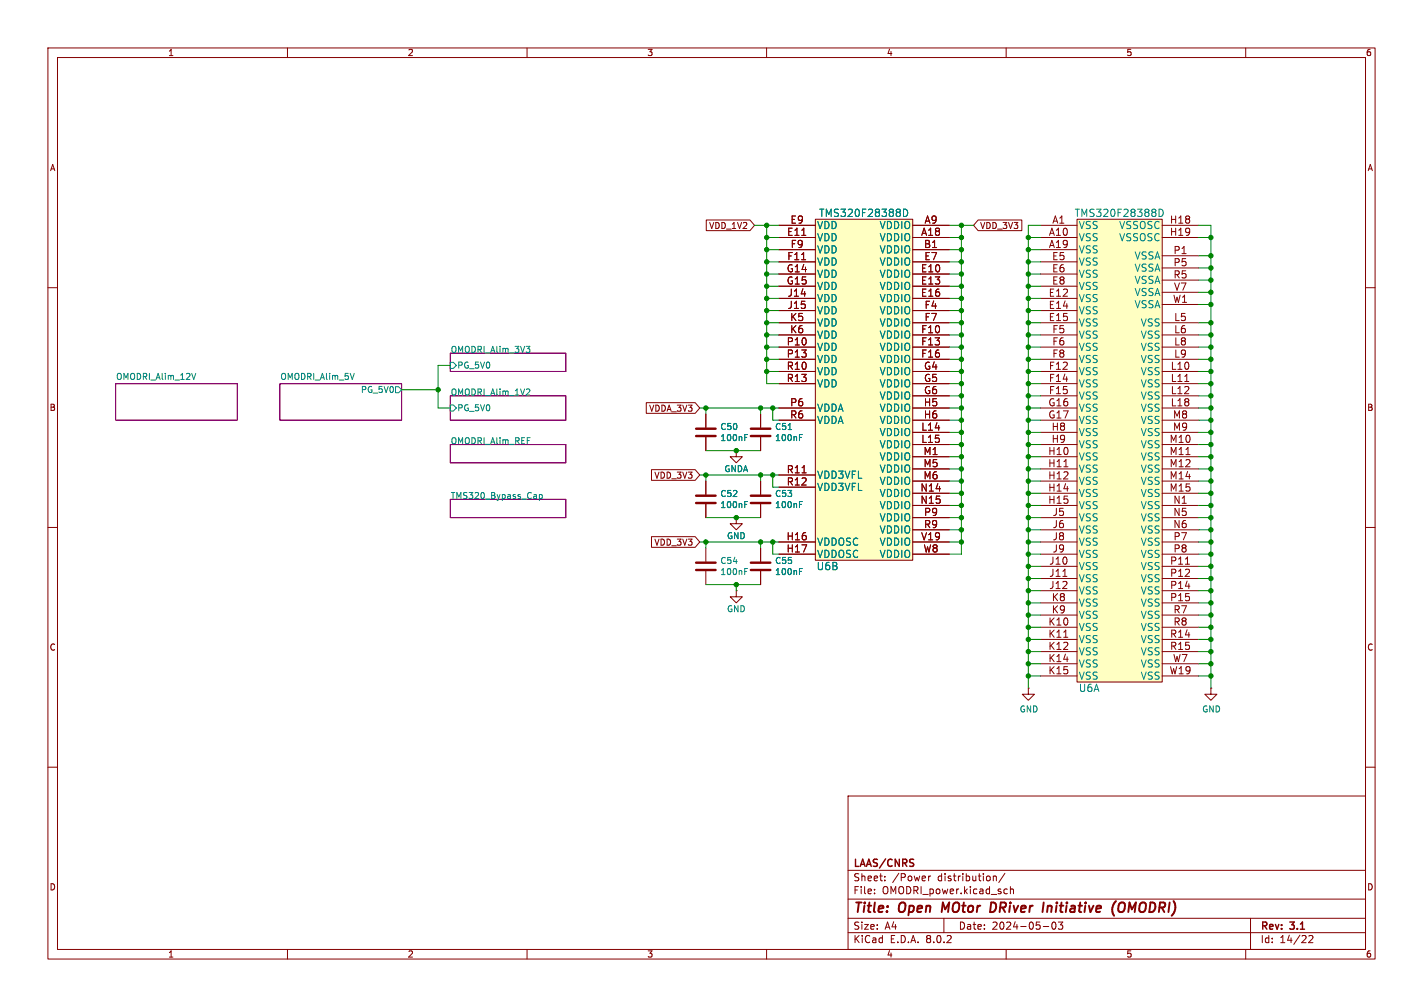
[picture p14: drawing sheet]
<svg xmlns="http://www.w3.org/2000/svg" width="297mm" height="210mm" viewBox="0 0 297 210" stroke-linecap="round" stroke-linejoin="round" font-family="sans-serif">
<defs><g id="words">
<g font-size="2.8" fill="#840000">
<text x="178" y="190.9">Title:</text>
<text x="187.7" y="190.9">Open</text>
<text x="197.4" y="190.9">MOtor</text>
<text x="208.3" y="190.9">DRiver</text>
<text x="220.1" y="190.9">Initiative</text>
<text x="235.3" y="190.9">(OMODRI)</text>
</g>
<g font-size="2.1" fill="#840000">
<text x="164.9" y="46.7">E9</text>
<text x="192.9" y="46.7">A9</text>
<text x="219.5" y="46.7">A1</text>
<text x="244.1" y="46.7">H18</text>
<text x="164.2" y="49.3">E11</text>
<text x="164.9" y="51.8">F9</text>
<text x="192.2" y="49.3">A18</text>
<text x="192.8" y="51.8">B1</text>
<text x="218.8" y="49.3">A10</text>
<text x="218.8" y="51.8">A19</text>
<text x="244.1" y="49.3">H19</text>
<text x="244.8" y="53.1">P1</text>
<text x="164.1" y="56.9">G14</text>
<text x="164.1" y="59.4">G15</text>
<text x="164.2" y="54.4">F11</text>
<text x="192.1" y="56.9">E10</text>
<text x="192.1" y="59.4">E13</text>
<text x="192.8" y="54.4">E7</text>
<text x="219.5" y="54.4">E5</text>
<text x="219.5" y="56.9">E6</text>
<text x="219.5" y="59.4">E8</text>
<text x="244.8" y="55.6">P5</text>
<text x="244.8" y="58.2">R5</text>
<text x="164.3" y="62">J14</text>
<text x="164.3" y="64.5">J15</text>
<text x="192.1" y="62">E16</text>
<text x="192.9" y="64.5">F4</text>
<text x="218.8" y="62">E12</text>
<text x="218.8" y="64.5">E14</text>
<text x="244.7" y="63.2">W1</text>
<text x="244.9" y="60.7">V7</text>
<text x="164.8" y="67.1">K5</text>
<text x="164.8" y="69.6">K6</text>
<text x="192.2" y="69.6">F10</text>
<text x="192.9" y="67.1">F7</text>
<text x="218.8" y="67.1">E15</text>
<text x="219.5" y="69.6">F5</text>
<text x="245" y="67.1">L5</text>
<text x="245" y="69.6">L6</text>
<text x="164.1" y="72.1">P10</text>
<text x="164.1" y="74.7">P13</text>
<text x="164.1" y="77.2">R10</text>
<text x="192.2" y="72.1">F13</text>
<text x="192.2" y="74.7">F16</text>
<text x="192.8" y="77.2">G4</text>
<text x="218.8" y="77.2">F12</text>
<text x="219.5" y="72.1">F6</text>
<text x="219.5" y="74.7">F8</text>
<text x="244.3" y="77.2">L10</text>
<text x="245" y="72.1">L8</text>
<text x="245" y="74.7">L9</text>
<text x="164.1" y="79.8">R13</text>
<text x="192.8" y="79.8">G5</text>
<text x="192.8" y="82.3">G6</text>
<text x="218.8" y="79.8">F14</text>
<text x="218.8" y="82.3">F15</text>
<text x="244.3" y="79.8">L11</text>
<text x="244.3" y="82.3">L12</text>
<text x="164.8" y="84.8">P6</text>
<text x="164.8" y="87.4">R6</text>
<text x="192.2" y="89.9">L14</text>
<text x="192.7" y="84.8">H5</text>
<text x="192.7" y="87.4">H6</text>
<text x="218.7" y="84.8">G16</text>
<text x="218.7" y="87.4">G17</text>
<text x="219.4" y="89.9">H8</text>
<text x="244.3" y="84.8">L18</text>
<text x="244.7" y="87.4">M8</text>
<text x="244.7" y="89.9">M9</text>
<text x="192.2" y="92.5">L15</text>
<text x="192.7" y="95">M1</text>
<text x="218.7" y="95">H10</text>
<text x="219.4" y="92.5">H9</text>
<text x="244" y="92.5">M10</text>
<text x="244" y="95">M11</text>
<text x="164.1" y="98.8">R11</text>
<text x="164.1" y="101.3">R12</text>
<text x="192.7" y="97.5">M5</text>
<text x="192.7" y="100.1">M6</text>
<text x="218.7" y="97.5">H11</text>
<text x="218.7" y="100.1">H12</text>
<text x="244" y="97.5">M12</text>
<text x="244" y="100.1">M14</text>
<text x="192" y="102.6">N14</text>
<text x="192" y="105.2">N15</text>
<text x="192.8" y="107.7">P9</text>
<text x="218.7" y="102.6">H14</text>
<text x="218.7" y="105.2">H15</text>
<text x="219.6" y="107.7">J5</text>
<text x="244" y="102.6">M15</text>
<text x="244.8" y="105.2">N1</text>
<text x="244.8" y="107.7">N5</text>
<text x="164.1" y="112.8">H16</text>
<text x="192.2" y="112.8">V19</text>
<text x="192.8" y="110.2">R9</text>
<text x="219.6" y="110.2">J6</text>
<text x="219.6" y="112.8">J8</text>
<text x="244.8" y="110.2">N6</text>
<text x="244.8" y="112.8">P7</text>
<text x="164.1" y="115.3">H17</text>
<text x="192.7" y="115.3">W8</text>
<text x="218.9" y="117.9">J10</text>
<text x="219.6" y="115.3">J9</text>
<text x="244.1" y="117.9">P11</text>
<text x="244.8" y="115.3">P8</text>
<text x="218.9" y="120.4">J11</text>
<text x="218.9" y="122.9">J12</text>
<text x="219.4" y="125.5">K8</text>
<text x="244.1" y="120.4">P12</text>
<text x="244.1" y="122.9">P14</text>
<text x="244.1" y="125.5">P15</text>
<text x="218.7" y="130.6">K10</text>
<text x="219.4" y="128">K9</text>
<text x="244.8" y="128">R7</text>
<text x="244.8" y="130.6">R8</text>
<text x="218.7" y="133.1">K11</text>
<text x="218.7" y="135.6">K12</text>
<text x="244.1" y="133.1">R14</text>
<text x="244.1" y="135.6">R15</text>
<text x="218.7" y="138.2">K14</text>
<text x="218.7" y="140.7">K15</text>
<text x="244" y="140.7">W19</text>
<text x="244.7" y="138.2">W7</text>
<text x="178" y="184">Sheet:</text>
<text x="178" y="181.2">LAAS/CNRS</text>
<text x="186.2" y="184">/Power</text>
<text x="195.7" y="184">distribution/</text>
<text x="178" y="186.7">File:</text>
<text x="184.1" y="186.7">OMODRI_power.kicad_sch</text>
<text x="178" y="196.9">KiCad</text>
<text x="178" y="194.1">Size:</text>
<text x="184.7" y="194.1">A4</text>
<text x="185.7" y="196.9">E.D.A.</text>
<text x="193.3" y="196.9">8.0.2</text>
<text x="200" y="194.1">Date:</text>
<text x="207" y="194.1">2024-05-03</text>
<text x="263" y="194.3">Rev:</text>
<text x="263" y="196.9">Id:</text>
<text x="267.1" y="196.9">14/22</text>
<text x="269.4" y="194.3">3.1</text>
</g>
<g font-size="2.1" fill="#008484">
<text x="170.4" y="48">VDD</text>
<text x="170.9" y="45.4">TMS320F28388D</text>
<text x="183.5" y="48">VDDIO</text>
<text x="224.2" y="45.4">TMS320F28388D</text>
<text x="225" y="48">VSS</text>
<text x="233.5" y="48">VSSOSC</text>
<text x="170.4" y="50.5">VDD</text>
<text x="170.4" y="53">VDD</text>
<text x="183.5" y="50.5">VDDIO</text>
<text x="183.5" y="53">VDDIO</text>
<text x="225" y="50.5">VSS</text>
<text x="225" y="53">VSS</text>
<text x="233.5" y="50.5">VSSOSC</text>
<text x="170.4" y="55.6">VDD</text>
<text x="170.4" y="58.1">VDD</text>
<text x="183.5" y="58.1">VDDIO</text>
<text x="183.5" y="55.6">VDDIO</text>
<text x="225" y="55.6">VSS</text>
<text x="225" y="58.1">VSS</text>
<text x="236.7" y="54.3">VSSA</text>
<text x="236.7" y="56.9">VSSA</text>
<text x="236.7" y="59.4">VSSA</text>
<text x="170.4" y="60.7">VDD</text>
<text x="170.4" y="63.2">VDD</text>
<text x="170.4" y="65.7">VDD</text>
<text x="183.5" y="60.7">VDDIO</text>
<text x="183.5" y="63.2">VDDIO</text>
<text x="183.5" y="65.7">VDDIO</text>
<text x="225" y="63.2">VSS</text>
<text x="225" y="65.7">VSS</text>
<text x="225" y="60.7">VSS</text>
<text x="236.7" y="61.9">VSSA</text>
<text x="236.7" y="64.5">VSSA</text>
<text x="170.4" y="68.3">VDD</text>
<text x="170.4" y="70.8">VDD</text>
<text x="183.5" y="70.8">VDDIO</text>
<text x="183.5" y="68.3">VDDIO</text>
<text x="225" y="68.3">VSS</text>
<text x="225" y="70.8">VSS</text>
<text x="238" y="68.3">VSS</text>
<text x="238" y="70.8">VSS</text>
<text x="170.4" y="73.4">VDD</text>
<text x="170.4" y="75.9">VDD</text>
<text x="183.5" y="73.4">VDDIO</text>
<text x="183.5" y="75.9">VDDIO</text>
<text x="225" y="73.4">VSS</text>
<text x="225" y="75.9">VSS</text>
<text x="238" y="73.4">VSS</text>
<text x="238" y="75.9">VSS</text>
<text x="170.4" y="78.4">VDD</text>
<text x="170.4" y="81">VDD</text>
<text x="183.5" y="78.4">VDDIO</text>
<text x="183.5" y="81">VDDIO</text>
<text x="183.5" y="83.5">VDDIO</text>
<text x="225" y="78.4">VSS</text>
<text x="225" y="81">VSS</text>
<text x="225" y="83.5">VSS</text>
<text x="238" y="78.4">VSS</text>
<text x="238" y="81">VSS</text>
<text x="238" y="83.5">VSS</text>
<text x="170.4" y="86.1">VDDA</text>
<text x="170.4" y="88.6">VDDA</text>
<text x="183.5" y="86.1">VDDIO</text>
<text x="183.5" y="88.6">VDDIO</text>
<text x="225" y="86.1">VSS</text>
<text x="225" y="88.6">VSS</text>
<text x="238" y="86.1">VSS</text>
<text x="238" y="88.6">VSS</text>
<text x="183.5" y="91.1">VDDIO</text>
<text x="183.5" y="93.7">VDDIO</text>
<text x="225" y="91.1">VSS</text>
<text x="225" y="93.7">VSS</text>
<text x="238" y="93.7">VSS</text>
<text x="238" y="91.1">VSS</text>
<text x="170.4" y="100">VDD3VFL</text>
<text x="183.5" y="96.2">VDDIO</text>
<text x="183.5" y="98.8">VDDIO</text>
<text x="183.5" y="101.3">VDDIO</text>
<text x="225" y="96.2">VSS</text>
<text x="225" y="98.8">VSS</text>
<text x="225" y="101.3">VSS</text>
<text x="238" y="96.2">VSS</text>
<text x="238" y="98.8">VSS</text>
<text x="238" y="101.3">VSS</text>
<text x="170.4" y="102.6">VDD3VFL</text>
<text x="183.5" y="103.8">VDDIO</text>
<text x="183.5" y="106.4">VDDIO</text>
<text x="225" y="103.8">VSS</text>
<text x="225" y="106.4">VSS</text>
<text x="238" y="103.8">VSS</text>
<text x="238" y="106.4">VSS</text>
<text x="183.5" y="108.9">VDDIO</text>
<text x="183.5" y="111.5">VDDIO</text>
<text x="225" y="108.9">VSS</text>
<text x="225" y="111.5">VSS</text>
<text x="238" y="108.9">VSS</text>
<text x="238" y="111.5">VSS</text>
<text x="170.4" y="119.1">U6B</text>
<text x="170.4" y="114">VDDOSC</text>
<text x="170.4" y="116.5">VDDOSC</text>
<text x="183.5" y="114">VDDIO</text>
<text x="183.5" y="116.5">VDDIO</text>
<text x="225" y="119.1">VSS</text>
<text x="225" y="114">VSS</text>
<text x="225" y="116.5">VSS</text>
<text x="238" y="119.1">VSS</text>
<text x="238" y="114">VSS</text>
<text x="238" y="116.5">VSS</text>
<text x="225" y="121.6">VSS</text>
<text x="225" y="124.2">VSS</text>
<text x="238" y="121.6">VSS</text>
<text x="238" y="124.2">VSS</text>
<text x="225" y="131.8">VSS</text>
<text x="225" y="126.7">VSS</text>
<text x="225" y="129.2">VSS</text>
<text x="238" y="126.7">VSS</text>
<text x="238" y="129.2">VSS</text>
<text x="238" y="131.8">VSS</text>
<text x="225" y="134.3">VSS</text>
<text x="225" y="136.9">VSS</text>
<text x="238" y="134.3">VSS</text>
<text x="238" y="136.9">VSS</text>
<text x="225" y="139.4">VSS</text>
<text x="225" y="141.9">VSS</text>
<text x="238" y="141.9">VSS</text>
<text x="238" y="139.4">VSS</text>
<text x="225.1" y="144.5">U6A</text>
</g>
<g font-size="1.8" fill="#840000">
<text x="35" y="11.9">1</text>
<text x="85" y="11.9">2</text>
<text x="135" y="11.9">3</text>
<text x="185" y="11.9">4</text>
<text x="235" y="11.9">5</text>
<text x="285" y="11.9">6</text>
<text x="10.3" y="35.9">A</text>
<text x="285.3" y="35.9">A</text>
<text x="147.9" y="47.9">VDD_1V2</text>
<text x="204.5" y="47.9">VDD_3V3</text>
<text x="10.3" y="85.9">B</text>
<text x="135.4" y="86">VDDA_3V3</text>
<text x="285.3" y="85.9">B</text>
<text x="136.5" y="100">VDD_3V3</text>
<text x="136.5" y="114">VDD_3V3</text>
<text x="10.3" y="135.9">C</text>
<text x="285.3" y="135.9">C</text>
<text x="10.3" y="185.9">D</text>
<text x="285.3" y="185.9">D</text>
<text x="35" y="199.9">1</text>
<text x="85" y="199.9">2</text>
<text x="135" y="199.9">3</text>
<text x="185" y="199.9">4</text>
<text x="235" y="199.9">5</text>
<text x="285" y="199.9">6</text>
</g>
<g font-size="1.8" fill="#008484">
<text x="94" y="73.7">OMODRI_Alim_3V3</text>
<text x="95.4" y="77.1">PG_5V0</text>
<text x="24.1" y="79.3">OMODRI_Alim_12V</text>
<text x="58.4" y="79.3">OMODRI_Alim_5V</text>
<text x="75.2" y="82.1">PG_5V0</text>
<text x="94" y="82.6">OMODRI_Alim_1V2</text>
<text x="95.4" y="86">PG_5V0</text>
<text x="150.3" y="89.9">C50</text>
<text x="161.7" y="89.9">C51</text>
<text x="94" y="92.7">OMODRI_Alim_REF</text>
<text x="150.3" y="92.2">100nF</text>
<text x="161.7" y="92.2">100nF</text>
<text x="151.1" y="98.7">GNDA</text>
<text x="94" y="104.1">TMS320_Bypass_Cap</text>
<text x="150.3" y="106.1">100nF</text>
<text x="150.3" y="103.8">C52</text>
<text x="161.7" y="106.1">100nF</text>
<text x="161.7" y="103.8">C53</text>
<text x="151.6" y="112.6">GND</text>
<text x="150.3" y="117.8">C54</text>
<text x="161.7" y="117.8">C55</text>
<text x="150.3" y="120.1">100nF</text>
<text x="161.7" y="120.1">100nF</text>
<text x="151.6" y="127.9">GND</text>
<text x="212.7" y="148.8">GND</text>
<text x="250.8" y="148.8">GND</text>
</g>
</g></defs>
<g fill="none" stroke="#840000" stroke-width=".21">
<path d="M10 10h277v190h-277zM12 12h273v186h-273zM60 10v2M110 10v2M160 10v2M210 10v2M260 10v2M10 60h2M285 60h2M153.7 94v1.3h1.2l-1.2 1.2-1.3-1.2h1.3M153.7 94h.1M158.7 86.4v2.8"/>
<path d="M158.7 91.2v2.8M10 110h2M158.7 100.3v2.8M158.7 105.2v2.8M285 110h2M10 160h2M285 160h2M177 166h108v32h-108zM60 198v2M110 198v2M160 198v2M177 194.5h108"/>
<path d="M177 191.5h108M177 187.5h108M177 181.5h108M182.5 186.3v.1M182.5 185.5v.1M184.7 183.6v.1M184.7 182.8v.1M193.8 182.7v1M194.2 182.7l-.4 .3M197 191.5v3M207.3 182.8l.2-.1 .4 .1 .1 .9M207.3 182.7v1"/>
<path d="M209.7 182.1l-1.2 2M209.8 185.4l.4 .1M210 198v2M210.2 186.3l-.4 .1M210.9 185.5l.2-.1 .4 .1v.9M210.9 184.9v1.5M217.7 193.2h1.2M219.7 192.4l.2-.1a.8 .8 0 0 1 .5 .7 .8 .8 0 0 1-.5 .8l-.2-.1-.2-.5zM220.9 192.3h.9l-.5 .6 .4 .1v.7l-.2 .1-.6-.1M260 198v2M261 191.5v6.5M273.2 195.2l.5-.1 .3 .4-.9 1.1h.9"/>
</g>
<path d="M196.8 188.2l-.3 2M207.6 188.3l-.7-.1-.3 2h.5l.5-.3M218.7 188.9l-.2 1.3M219.3 188.9l-.6 .2M232.3 190.6l.2 .4M232.9 187.9l-.6 .9M234.6 188.3a.73 .73 0 0 0-1.1 .6l-.1 .6 .2 .6a.71 .71 0 0 0 1-.2" fill="none" stroke="#840000" stroke-width=".4"/>
<path d="M94 73.7h24.1v3.8h-24.1zM24.1 80h25.4v7.6h-25.4zM58.4 80h25.4v7.6h-25.4zM94 92.7h24.1v3.8h-24.1zM94 82.6h24.1v5h-24.1zM94 104.1h24.1v3.9h-24.1z" fill="none" stroke="#840084" stroke-width=".21"/>
<g fill="none" stroke="#008484" stroke-width=".21">
<path d="M40.9 77.9l-.5 1.2M73.9 77.9l-.4 1.2M94 75.6h.6l.6 .6-.6 .6h-.6zM109.8 72.2h.8l-.4 .5M110.3 72.7l.3 .3v.3l-.3 .2M82.5 80.6h.7l.6 .7-.6 .6h-.7zM94 84.5h.6l.6 .6-.6 .6h-.6zM110 81.1l.5 .1 .1 .3-.8 .9h.8M164.5 89.6h.7M166.9 91.2h.4M166.9 90.6h.6M112.6 103.1v1.3"/>
<path d="M112.6 103.2l.3-.1 .3 .3-.1 .5h-.5M166.9 105.2h.4M166.9 104.6h.6"/>
</g>
<path d="M156.7 90.9h4.1M156.7 89.4h4.1M156.7 104.9h4.1M156.7 103.4h4.1" fill="none" stroke="#840000" stroke-width=".51"/>
<path d="M224.8 45.7h17.8v96.5h-17.8z" fill="#ffffc2"/>
<g fill="none" stroke="#840000" stroke-width=".21">
<path d="M217.2 47h7.6M217.2 49.5h7.6M217.2 52.1h7.6M217.2 54.6h7.6M217.2 57.2h7.6M217.2 59.7h7.6M224.8 45.7h17.8v96.5h-17.8zM242.6 47h7.6M242.6 49.5h7.6M242.6 53.3h7.6M242.6 55.9h7.6M242.6 58.4h7.6"/>
<path d="M217.2 62.2h7.6M217.2 64.8h7.6M217.2 67.3h7.6M217.2 77.5h7.6M217.2 69.9h7.6M217.2 72.4h7.6M217.2 74.9h7.6M242.6 67.3h7.6M242.6 77.5h7.6M242.6 69.9h7.6M242.6 72.4h7.6M242.6 74.9h7.6"/>
<path d="M242.6 61h7.6M242.6 63.5h7.6M247.3 79.6h.8M147.3 86.4v2.8M147.3 91.2v2.8M217.2 80h7.6M217.2 82.6h7.6M217.2 85.1h7.6M217.2 87.6h7.6M217.2 95.3h7.6M217.2 97.8h7.6M217.2 90.2h7.6"/>
<path d="M217.2 92.7h7.6M222.1 97.3h.8M242.6 80h7.6M242.6 82.6h7.6M242.6 85.1h7.6M242.6 87.6h7.6M242.6 95.3h7.6M242.6 97.8h7.6M242.6 90.2h7.6M242.6 92.7h7.6M147.3 100.3v2.8M147.3 105.2v2.8"/>
<path d="M153.7 108v1.2h1.2l-1.2 1.3-1.3-1.3h1.3M153.7 108h.1M217.2 100.3h7.6M217.2 102.9h7.6M217.2 105.4h7.6M217.2 118.1h7.6M217.2 108h7.6M217.2 110.5h7.6M217.2 113h7.6M217.2 115.6h7.6M242.6 100.3h7.6M242.6 102.9h7.6"/>
<path d="M242.6 105.4h7.6M242.6 118.1h7.6M242.6 108h7.6M242.6 110.5h7.6M242.6 113h7.6M242.6 115.6h7.6M247.4 117.7h.9M153.7 123.2v1.3h1.2l-1.2 1.2-1.3-1.2h1.3M153.7 123.2h.1M217.2 120.7h7.6M217.2 123.2h7.6M217.2 130.8h7.6"/>
<path d="M217.2 133.4h7.6M217.2 135.9h7.6M217.2 138.4h7.6M217.2 125.7h7.6M217.2 128.3h7.6M221.8 120.2h.9M222 132.9h.9M242.6 120.7h7.6M242.6 123.2h7.6M242.6 130.8h7.6M242.6 133.4h7.6M242.6 135.9h7.6"/>
<path d="M242.6 138.4h7.6M242.6 125.7h7.6M242.6 128.3h7.6M214.6 143.5v1.3h1.3l-1.3 1.3-1.2-1.3h1.2M214.6 143.5h.1M217.2 141h7.6M242.6 141h7.6M252.7 143.5v1.3h1.3l-1.3 1.3-1.2-1.3h1.2M252.7 143.5h.1"/>
</g>
<path d="M241.9 43.6a.77 .77 0 0 1 .9 .8 .77 .77 0 0 1-.9 .7zM155.4 91.2h.5M155.4 90.6h.6M155.4 105.2h.5M155.4 104.6h.6" fill="none" stroke="#008484" stroke-width=".21"/>
<path d="M145.3 90.9h4.1M145.3 89.4h4.1M145.3 104.9h4.1M145.3 103.4h4.1" fill="none" stroke="#840000" stroke-width=".51"/>
<path d="M170.2 45.7h20.3v71.1h-20.3z" fill="#ffffc2"/>
<g fill="none" stroke="#840000" stroke-width=".21">
<path d="M147.4 45.9h9.1l1 1.1-1 1.1h-9.1zM162.6 49.5h7.6M162.6 47h7.6M162.6 52.1h7.6M162.6 57.2h7.6M162.6 59.7h7.6M162.6 54.6h7.6M167.3 54.2h.9M170.2 45.7h20.3v71.1h-20.3zM190.5 49.5h7.6M190.5 47h7.6M190.5 52.1h7.6"/>
<path d="M190.5 57.2h7.6M190.5 59.7h7.6M190.5 54.6h7.6M204.2 45.9h9.1v2.2h-9.1l-1-1.1zM162.6 62.2h7.6M162.6 69.9h7.6M162.6 72.4h7.6M162.6 74.9h7.6M162.6 64.8h7.6M162.6 67.3h7.6M162.6 77.5h7.6M190.5 62.2h7.6"/>
<path d="M190.5 69.9h7.6M190.5 72.4h7.6M190.5 74.9h7.6M190.5 64.8h7.6M190.5 67.3h7.6M190.5 77.5h7.6M134.9 84h10.2l.9 1.1-.9 1.1h-10.2zM136 97.9h9.1l.9 1.2-.9 1.1h-9.1zM147.3 86.4v2.8M147.3 91.2v2.8M153.7 94h.1M158.7 86.4v2.8"/>
<path d="M158.7 91.2v2.8M162.6 80h7.6M162.6 85.1h7.6M162.6 87.6h7.6M162.6 99.1h7.6M190.5 80h7.6M190.5 82.6h7.6M190.5 85.1h7.6M190.5 87.6h7.6M190.5 90.2h7.6M190.5 92.7h7.6M190.5 95.3h7.6"/>
<path d="M190.5 97.8h7.6M136 111.9h9.1l.9 1.1-.9 1.1h-9.1zM147.3 100.3v2.8M147.3 105.2v2.8M147.3 114.3v2.8M147.3 119.1v2.8M153.7 108h.1M158.7 100.3v2.8M158.7 105.2v2.8M158.7 114.3v2.8M158.7 119.1v2.8M162.6 113h7.6"/>
<path d="M162.6 115.6h7.6M162.6 101.6h7.6M190.5 113h7.6M190.5 115.6h7.6M190.5 100.3h7.6M190.5 102.9h7.6M190.5 105.4h7.6M190.5 108h7.6M190.5 110.5h7.6"/>
</g>
<g fill="none" stroke="#008484" stroke-width=".21">
<path d="M188.6 43.6a.77 .77 0 0 1 .9 .8 .77 .77 0 0 1-.9 .7zM155.4 91.2h.5M155.4 90.6h.6M164.5 89.6h.7M166.9 91.2h.4M166.9 90.6h.6M155.4 119.2h.5M155.4 118.6h.6M155.4 105.2h.5M155.4 104.6h.6M166.9 119.2h.4M166.9 118.6h.6"/>
<path d="M166.9 105.2h.4M166.9 104.6h.6"/>
</g>
<path d="M145.3 118.9h4.1M145.3 117.3h4.1M156.7 118.9h4.1M156.7 117.3h4.1" fill="none" stroke="#840000" stroke-width=".51"/>
<g fill="none" stroke="#008400" stroke-width=".21">
<path d="M157.5 47h5.1M160 49.5h2.6M160 57.2h2.6M160 47v33h2.6M160 54.6h2.6M160 52.1h2.6M160 59.7h2.6M198.1 49.5h2.6M198.1 57.2h2.6M198.1 54.6h2.6M198.1 52.1h2.6M198.1 47h5.1"/>
<path d="M198.1 59.7h2.6M200.7 47v68.6h-2.6M214.6 49.5h2.6M214.6 57.2h2.6M214.6 54.6h2.6M214.6 52.1h2.6M214.6 59.7h2.6M217.2 47h-2.6v96.5M250.2 47h2.5v96.5M250.2 49.5h2.5M250.2 58.4h2.5M250.2 53.3h2.5"/>
<path d="M250.2 55.9h2.5M94 76.2h-2.6v8.9h2.6M160 72.4h2.6M160 77.5h2.6M160 64.8h2.6M160 67.3h2.6M160 69.9h2.6M160 74.9h2.6M160 62.2h2.6M198.1 72.4h2.6M198.1 77.5h2.6M198.1 64.8h2.6"/>
<path d="M198.1 67.3h2.6M198.1 69.9h2.6M198.1 74.9h2.6M198.1 62.2h2.6M214.6 72.4h2.6M214.6 77.5h2.6M214.6 64.8h2.6M214.6 67.3h2.6M214.6 69.9h2.6M214.6 74.9h2.6M214.6 62.2h2.6M250.2 72.4h2.5"/>
<path d="M250.2 77.5h2.5M250.2 67.3h2.5M250.2 69.9h2.5M250.2 74.9h2.5M250.2 61h2.5M250.2 63.5h2.5M83.8 81.3h7.6M146 85.1h16.6M146 99.1h16.6M147.3 85.1v1.3M147.3 99.1v1.2M147.3 94h11.4"/>
<path d="M158.7 85.1v1.3M158.7 99.1v1.2M161.3 85.1v2.5h1.3M161.3 99.1v2.5h1.3M198.1 87.6h2.6M198.1 85.1h2.6M198.1 82.6h2.6M198.1 92.7h2.6M198.1 90.2h2.6M198.1 95.3h2.6M198.1 97.8h2.6M198.1 80h2.6"/>
<path d="M214.6 87.6h2.6M214.6 85.1h2.6M214.6 82.6h2.6M214.6 92.7h2.6M214.6 90.2h2.6M214.6 95.3h2.6M214.6 97.8h2.6M214.6 80h2.6M250.2 87.6h2.5M250.2 85.1h2.5M250.2 82.6h2.5M250.2 92.7h2.5"/>
<path d="M250.2 90.2h2.5M250.2 95.3h2.5M250.2 97.8h2.5M250.2 80h2.5M146 113h16.6M147.3 108h11.4M147.3 113v1.3M158.7 113v1.3M161.3 113v2.6h1.3M198.1 102.9h2.6M198.1 105.4h2.6M198.1 110.5h2.6"/>
<path d="M198.1 113h2.6M198.1 108h2.6M198.1 100.3h2.6M214.6 102.9h2.6M214.6 105.4h2.6M214.6 115.6h2.6M214.6 110.5h2.6M214.6 113h2.6M214.6 108h2.6M214.6 100.3h2.6M214.6 118.1h2.6M250.2 102.9h2.5"/>
<path d="M250.2 105.4h2.5M250.2 115.6h2.5M250.2 110.5h2.5M250.2 113h2.5M250.2 108h2.5M250.2 100.3h2.5M250.2 118.1h2.5M147.3 121.9h11.4M153.7 121.9v1.3M214.6 135.9h2.6M214.6 120.7h2.6M214.6 138.4h2.6"/>
<path d="M214.6 130.8h2.6M214.6 123.2h2.6M214.6 128.3h2.6M214.6 125.7h2.6M214.6 133.4h2.6M250.2 135.9h2.5M250.2 120.7h2.5M250.2 138.4h2.5M250.2 130.8h2.5M250.2 123.2h2.5M250.2 128.3h2.5M250.2 125.7h2.5"/>
<path d="M250.2 133.4h2.5M214.6 141h2.6M250.2 141h2.5"/>
</g>
<g fill="#008400" stroke="#008400" stroke-width=".21">
<circle cx="160" cy="54.6" r=".46"/>
<circle cx="160" cy="52.1" r=".46"/>
<circle cx="160" cy="59.7" r=".46"/>
<circle cx="160" cy="62.2" r=".46"/>
<circle cx="160" cy="49.5" r=".46"/>
<circle cx="160" cy="47" r=".46"/>
<circle cx="160" cy="64.8" r=".46"/>
<circle cx="160" cy="67.3" r=".46"/>
<circle cx="160" cy="57.2" r=".46"/>
<circle cx="147.3" cy="85.1" r=".46"/>
<circle cx="158.7" cy="99.1" r=".46"/>
<circle cx="161.3" cy="99.1" r=".46"/>
<circle cx="161.3" cy="85.1" r=".46"/>
<circle cx="158.7" cy="85.1" r=".46"/>
<circle cx="153.7" cy="94" r=".46"/>
<circle cx="147.3" cy="99.1" r=".46"/>
<circle cx="200.7" cy="72.4" r=".46"/>
<circle cx="200.7" cy="69.9" r=".46"/>
<circle cx="200.7" cy="80" r=".46"/>
<circle cx="200.7" cy="77.5" r=".46"/>
<circle cx="200.7" cy="82.6" r=".46"/>
<circle cx="200.7" cy="74.9" r=".46"/>
<circle cx="214.6" cy="80" r=".46"/>
<circle cx="214.6" cy="74.9" r=".46"/>
<circle cx="200.7" cy="59.7" r=".46"/>
<circle cx="200.7" cy="54.6" r=".46"/>
<circle cx="200.7" cy="57.2" r=".46"/>
<circle cx="200.7" cy="64.8" r=".46"/>
<circle cx="200.7" cy="62.2" r=".46"/>
<circle cx="200.7" cy="47" r=".46"/>
<circle cx="200.7" cy="67.3" r=".46"/>
<circle cx="200.7" cy="52.1" r=".46"/>
<circle cx="200.7" cy="49.5" r=".46"/>
<circle cx="158.7" cy="113" r=".46"/>
<circle cx="153.7" cy="108" r=".46"/>
<circle cx="147.3" cy="113" r=".46"/>
<circle cx="161.3" cy="113" r=".46"/>
<circle cx="153.7" cy="121.9" r=".46"/>
<circle cx="160" cy="69.9" r=".46"/>
<circle cx="160" cy="74.9" r=".46"/>
<circle cx="160" cy="77.5" r=".46"/>
<circle cx="160" cy="72.4" r=".46"/>
<circle cx="91.4" cy="81.3" r=".46"/>
<circle cx="252.7" cy="67.3" r=".46"/>
<circle cx="252.7" cy="69.9" r=".46"/>
<circle cx="252.7" cy="58.4" r=".46"/>
<circle cx="252.7" cy="53.3" r=".46"/>
<circle cx="252.7" cy="55.9" r=".46"/>
<circle cx="252.7" cy="49.5" r=".46"/>
<circle cx="252.7" cy="74.9" r=".46"/>
<circle cx="252.7" cy="77.5" r=".46"/>
<circle cx="252.7" cy="72.4" r=".46"/>
<circle cx="252.7" cy="61" r=".46"/>
<circle cx="252.7" cy="63.5" r=".46"/>
<circle cx="252.7" cy="115.6" r=".46"/>
<circle cx="252.7" cy="113" r=".46"/>
<circle cx="252.7" cy="118.1" r=".46"/>
<circle cx="252.7" cy="87.6" r=".46"/>
<circle cx="252.7" cy="97.8" r=".46"/>
<circle cx="252.7" cy="90.2" r=".46"/>
<circle cx="252.7" cy="95.3" r=".46"/>
<circle cx="252.7" cy="135.9" r=".46"/>
<circle cx="252.7" cy="130.8" r=".46"/>
<circle cx="252.7" cy="133.4" r=".46"/>
<circle cx="252.7" cy="128.3" r=".46"/>
<circle cx="252.7" cy="125.7" r=".46"/>
<circle cx="252.7" cy="108" r=".46"/>
<circle cx="252.7" cy="110.5" r=".46"/>
<circle cx="252.7" cy="138.4" r=".46"/>
<circle cx="252.7" cy="141" r=".46"/>
<circle cx="252.7" cy="120.7" r=".46"/>
<circle cx="252.7" cy="123.2" r=".46"/>
<circle cx="252.7" cy="105.4" r=".46"/>
<circle cx="252.7" cy="102.9" r=".46"/>
<circle cx="252.7" cy="100.3" r=".46"/>
<circle cx="214.6" cy="92.7" r=".46"/>
<circle cx="214.6" cy="95.3" r=".46"/>
<circle cx="214.6" cy="85.1" r=".46"/>
<circle cx="200.7" cy="95.3" r=".46"/>
<circle cx="200.7" cy="97.8" r=".46"/>
<circle cx="200.7" cy="100.3" r=".46"/>
<circle cx="200.7" cy="110.5" r=".46"/>
<circle cx="200.7" cy="108" r=".46"/>
<circle cx="200.7" cy="113" r=".46"/>
<circle cx="200.7" cy="92.7" r=".46"/>
<circle cx="200.7" cy="90.2" r=".46"/>
<circle cx="200.7" cy="85.1" r=".46"/>
<circle cx="200.7" cy="87.6" r=".46"/>
<circle cx="200.7" cy="102.9" r=".46"/>
<circle cx="214.6" cy="105.4" r=".46"/>
<circle cx="200.7" cy="105.4" r=".46"/>
<circle cx="214.6" cy="115.6" r=".46"/>
<circle cx="214.6" cy="113" r=".46"/>
<circle cx="214.6" cy="130.8" r=".46"/>
<circle cx="214.6" cy="135.9" r=".46"/>
<circle cx="214.6" cy="133.4" r=".46"/>
<circle cx="214.6" cy="128.3" r=".46"/>
<circle cx="214.6" cy="125.7" r=".46"/>
<circle cx="214.6" cy="138.4" r=".46"/>
<circle cx="214.6" cy="141" r=".46"/>
<circle cx="214.6" cy="108" r=".46"/>
<circle cx="214.6" cy="110.5" r=".46"/>
<circle cx="214.6" cy="118.1" r=".46"/>
<circle cx="214.6" cy="123.2" r=".46"/>
<circle cx="214.6" cy="120.7" r=".46"/>
<circle cx="214.6" cy="77.5" r=".46"/>
<circle cx="214.6" cy="69.9" r=".46"/>
<circle cx="214.6" cy="72.4" r=".46"/>
<circle cx="214.6" cy="97.8" r=".46"/>
<circle cx="214.6" cy="100.3" r=".46"/>
<circle cx="214.6" cy="102.9" r=".46"/>
<circle cx="214.6" cy="87.6" r=".46"/>
<circle cx="214.6" cy="90.2" r=".46"/>
<circle cx="214.6" cy="82.6" r=".46"/>
<circle cx="214.6" cy="54.6" r=".46"/>
<circle cx="214.6" cy="52.1" r=".46"/>
<circle cx="214.6" cy="49.5" r=".46"/>
<circle cx="214.6" cy="59.7" r=".46"/>
<circle cx="214.6" cy="62.2" r=".46"/>
<circle cx="214.6" cy="64.8" r=".46"/>
<circle cx="214.6" cy="67.3" r=".46"/>
<circle cx="214.6" cy="57.2" r=".46"/>
<circle cx="252.7" cy="82.6" r=".46"/>
<circle cx="252.7" cy="85.1" r=".46"/>
<circle cx="252.7" cy="92.7" r=".46"/>
<circle cx="252.7" cy="80" r=".46"/>
</g>
<use href="#words"/>
</svg>
